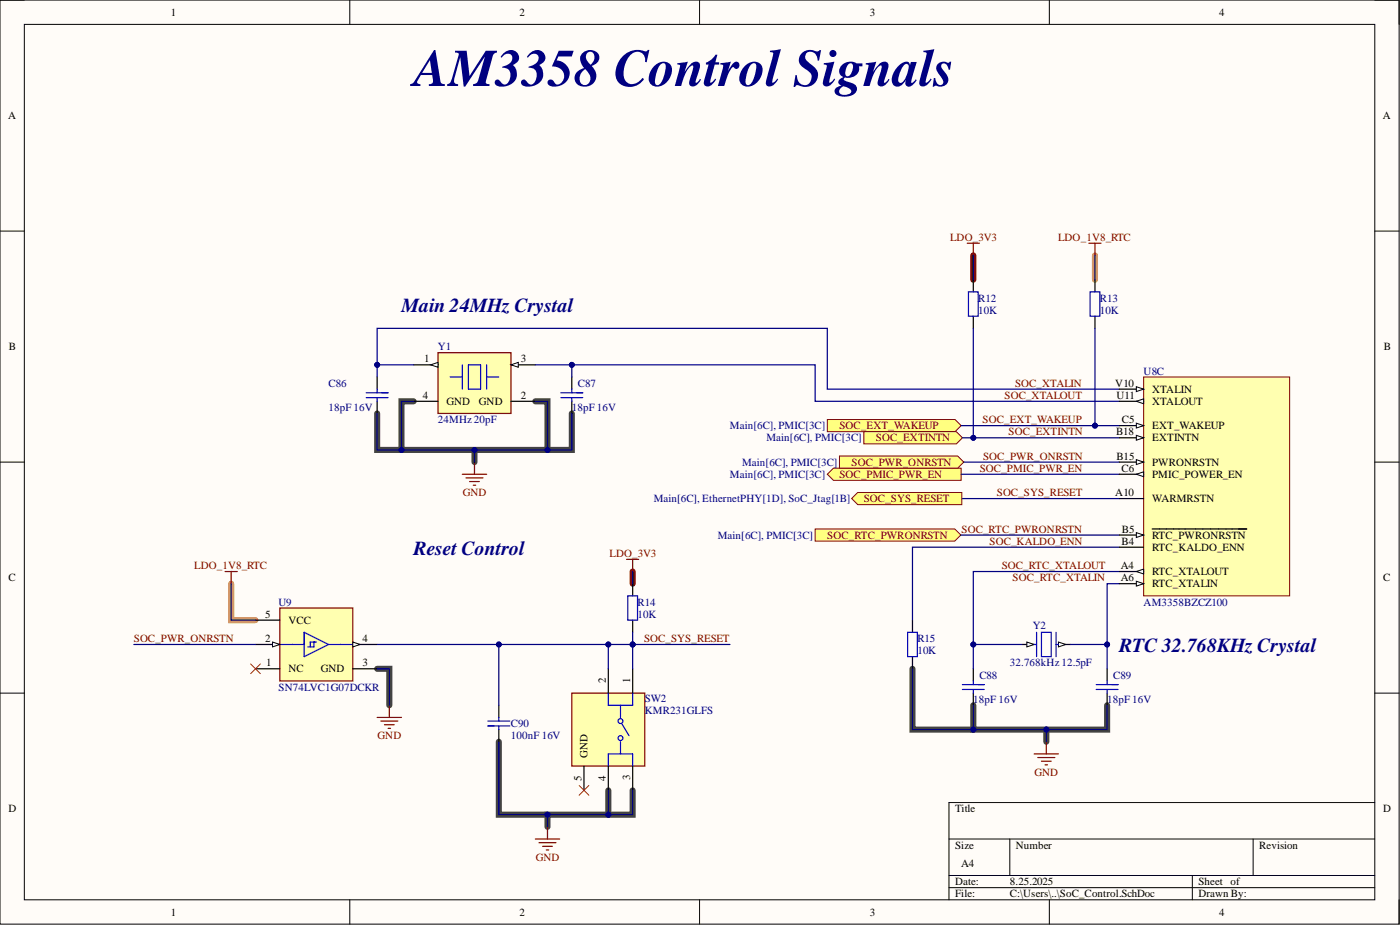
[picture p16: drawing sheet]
<svg xmlns="http://www.w3.org/2000/svg" width="292mm" height="193mm" viewBox="0 0 292 193" stroke-linecap="round" stroke-linejoin="round" font-family="sans-serif">
<defs><g id="words">
<text font-size="11" fill="#000080" x="86.3" y="17.9">AM3358 Control Signals</text>
<g font-size="4.1" fill="#000080">
<text x="83.8" y="65">Main 24MHz Crystal</text>
<text x="86.3" y="115.8">Reset Control</text>
<text x="233.5" y="136.1">RTC 32.768KHz Crystal</text>
</g>
<g font-size="2.3">
<text x="35.6" y="3.3">1</text>
<text x="108.4" y="3.3">2</text>
<text x="181.5" y="3.3">3</text>
<text x="254.4" y="3.3">4</text>
<text x="1.7" y="24.9">A</text>
<text x="288.5" y="24.9">A</text>
<text x="1.9" y="73.1">B</text>
<text x="88.5" y="75.6">1</text>
<text x="108.6" y="75.6">3</text>
<text x="288.7" y="73.1">B</text>
<text x="88.3" y="83.2">4</text>
<text x="108.6" y="83.2">2</text>
<text x="232.7" y="80.7">V10</text>
<text x="232.9" y="83.2">U11</text>
<text x="240.4" y="81.9">XTALIN</text>
<text x="93.2" y="84.5">GND</text>
<text x="99.9" y="84.5">GND</text>
<text x="234" y="88.3">C5</text>
<text x="240.4" y="89.6">EXT_WAKEUP</text>
<text x="240.4" y="84.5">XTALOUT</text>
<text x="232.9" y="90.8">B18</text>
<text x="232.9" y="95.9">B15</text>
<text x="240.4" y="92.1">EXTINTN</text>
<text x="234" y="98.4">C6</text>
<text x="240.4" y="97.2">PWRONRSTN</text>
<text x="240.4" y="99.7">PMIC_POWER_EN</text>
<text x="232.7" y="103.5">A10</text>
<text x="240.4" y="104.8">WARMRSTN</text>
<text x="234" y="113.6">B4</text>
<text x="234" y="111.1">B5</text>
<text x="240.4" y="112.4">RTC_PWRONRSTN</text>
<text x="233.9" y="118.7">A4</text>
<text x="240.4" y="114.9">RTC_KALDO_ENN</text>
<text x="240.4" y="120">RTC_XTALOUT</text>
<text x="1.8" y="121.3">C</text>
<text x="233.9" y="121.3">A6</text>
<text x="240.4" y="122.5">RTC_XTALIN</text>
<text x="288.6" y="121.3">C</text>
<text x="55.3" y="128.9">5</text>
<text x="60.2" y="130.1">VCC</text>
<text x="55.3" y="133.9">2</text>
<text x="75.6" y="133.9">4</text>
<text x="55.5" y="139">1</text>
<text x="60.2" y="140.3">NC</text>
<text x="66.9" y="140.3">GND</text>
<text x="75.6" y="139">3</text>
<text x="126.4" y="142.6" transform="rotate(-90 126.4 142.6)">2</text>
<text x="131.5" y="142.6" transform="rotate(-90 131.5 142.6)">1</text>
<text x="122.6" y="158" transform="rotate(-90 122.6 158)">GND</text>
<text x="121.3" y="162.9" transform="rotate(-90 121.3 162.9)">5</text>
<text x="126.4" y="162.9" transform="rotate(-90 126.4 162.9)">4</text>
<text x="131.5" y="162.8" transform="rotate(-90 131.5 162.8)">3</text>
<text x="1.8" y="169.5">D</text>
<text x="199.3" y="169.5">Title</text>
<text x="288.6" y="169.5">D</text>
<text x="199.3" y="177.1">Size</text>
<text x="212" y="177.1">Number</text>
<text x="262.7" y="177.1">Revision</text>
<text x="199.3" y="184.7">Date:</text>
<text x="200.5" y="180.9">A4</text>
<text x="210.7" y="184.7">8.25.2025</text>
<text x="250" y="184.7">Sheet of</text>
<text x="35.6" y="191">1</text>
<text x="108.4" y="191">2</text>
<text x="181.5" y="191">3</text>
<text x="199.3" y="187.2">File:</text>
<text x="210.7" y="187.2">C:\Users\..\SoC_Control.SchDoc</text>
<text x="250" y="187.2">Drawn By:</text>
<text x="254.4" y="191">4</text>
</g>
<g font-size="2.3" fill="#800000">
<text x="198.3" y="50.2">LDO_3V3</text>
<text x="220.8" y="50.2">LDO_1V8_RTC</text>
<text x="209.6" y="83.2">SOC_XTALOUT</text>
<text x="211.8" y="80.7">SOC_XTALIN</text>
<text x="175.2" y="89.6">SOC_EXT_WAKEUP</text>
<text x="205" y="88.3">SOC_EXT_WAKEUP</text>
<text x="182.8" y="92.1">SOC_EXTINTN</text>
<text x="205.1" y="95.9">SOC_PWR_ONRSTN</text>
<text x="210.4" y="90.8">SOC_EXTINTN</text>
<text x="175.2" y="99.7">SOC_PMIC_PWR_EN</text>
<text x="177.7" y="97.2">SOC_PWR_ONRSTN</text>
<text x="204.4" y="98.4">SOC_PMIC_PWR_EN</text>
<text x="96.5" y="103.5">GND</text>
<text x="180.2" y="104.8">SOC_SYS_RESET</text>
<text x="208" y="103.5">SOC_SYS_RESET</text>
<text x="172.6" y="112.4">SOC_RTC_PWRONRSTN</text>
<text x="200.6" y="111.1">SOC_RTC_PWRONRSTN</text>
<text x="206.5" y="113.6">SOC_KALDO_ENN</text>
<text x="40.5" y="118.7">LDO_1V8_RTC</text>
<text x="127.2" y="116.2">LDO_3V3</text>
<text x="209" y="118.7">SOC_RTC_XTALOUT</text>
<text x="211.3" y="121.3">SOC_RTC_XTALIN</text>
<text x="27.9" y="133.9">SOC_PWR_ONRSTN</text>
<text x="134.4" y="133.9">SOC_SYS_RESET</text>
<text x="78.8" y="154.2">GND</text>
<text x="215.9" y="161.8">GND</text>
<text x="111.8" y="179.6">GND</text>
</g>
<g font-size="2.3" fill="#000080">
<text x="204.1" y="62.9">R12</text>
<text x="204.1" y="65.5">10K</text>
<text x="229.5" y="62.9">R13</text>
<text x="229.5" y="65.5">10K</text>
<text x="91.4" y="73.1">Y1</text>
<text x="68.5" y="80.7">C86</text>
<text x="120.6" y="80.7">C87</text>
<text x="238.6" y="78.1">U8C</text>
<text x="68.5" y="85.7">18pF 16V</text>
<text x="91.4" y="88.3">24MHz 20pF</text>
<text x="119.3" y="85.7">18pF 16V</text>
<text x="152.3" y="89.6">Main[6C], PMIC[3C]</text>
<text x="159.9" y="92.1">Main[6C], PMIC[3C]</text>
<text x="152.3" y="99.7">Main[6C], PMIC[3C]</text>
<text x="154.8" y="97.2">Main[6C], PMIC[3C]</text>
<text x="136.4" y="104.8">Main[6C], EthernetPHY[1D], SoC_Jtag[1B]</text>
<text x="149.8" y="112.4">Main[6C], PMIC[3C]</text>
<text x="58.1" y="126.3">U9</text>
<text x="133" y="126.3">R14</text>
<text x="133" y="128.9">10K</text>
<text x="215.5" y="131.2">Y2</text>
<text x="238.6" y="126.3">AM3358BZCZ100</text>
<text x="191.4" y="133.9">R15</text>
<text x="191.4" y="136.5">10K</text>
<text x="204.3" y="141.6">C88</text>
<text x="210.7" y="139">32.768kHz 12.5pF</text>
<text x="232.3" y="141.6">C89</text>
<text x="58.1" y="144.1">SN74LVC1G07DCKR</text>
<text x="134.5" y="146.4">SW2</text>
<text x="134.5" y="148.9">KMR231GLFS</text>
<text x="203.1" y="146.6">18pF 16V</text>
<text x="231" y="146.6">18pF 16V</text>
<text x="106.6" y="151.7">C90</text>
<text x="106.6" y="154.2">100nF 16V</text>
</g>
</g></defs>
<path d="M0 0h291.9v192.8h-291.9z" fill-rule="evenodd" fill="#fffcf8"/>
<path d="M0 0h291.9v192.8h-291.9z" fill="none" stroke="#000" stroke-width=".21"/>
<path d="M5.1 5.1h281.7v182.6h-281.7z" fill-rule="evenodd" fill="#fffcf8"/>
<g fill="none" stroke="#000" stroke-width=".21">
<path d="M0 0h5.1M5.1 5.1h281.7v182.6h-281.7zM73 0v5.1M146 0v5.1M218.9 0v5.1M286.8 0h5.1v5.1M0 48.2h5.1M286.8 48.2h5.1M0 96.4h5.1M286.8 96.4h5.1M0 144.6h5.1M286.8 144.6h5.1"/>
<path d="M198 175h88.8M210.7 175v7.6M261.5 175v7.6M286.8 167.4h-88.8v20.3M73 187.7v5.1M146 187.7v5.1M198 182.6h88.8M198 185.2h88.8M218.9 187.7v5.1M248.8 182.6v5.1M291.9 187.7v5.1"/>
</g>
<path d="M228.5 53.3v5.1M48.2 121.8v7.6h5.1" fill="none" stroke="#e69138" stroke-width="1.3"/>
<path d="M203.1 53.3v5.1M132 119.2v2.6" fill="none" stroke="#600" stroke-width="1.3"/>
<path d="M78.7 86.3v7.6h5.1M86.3 83.7h-2.5v10.2h30.4v-10.2h-2.5M99 93.9v2.5M119.3 86.3v7.6h-5.1M78.7 139.5h2.5v7.6M190.4 139.5v12.7h12.7M104.1 154.7v15.3h10.1M203.1 147.1v5.1h27.9v-5.1M218.3 152.2v2.5M126.9 164.9v5.1M132 164.9v5.1h-17.8v2.5" fill="none" stroke="#434343" stroke-width="1.3"/>
<path d="M172.6 98.9l1.3-1.2h26.6v2.5h-26.6z" fill-rule="evenodd" fill="#ffff80"/>
<path d="M172.6 98.9l1.3-1.2h26.6v2.5h-26.6z" fill="none" stroke="#800000" stroke-width=".21"/>
<path d="M175.2 95.1h24.6l1.3 1.3-1.3 1.3h-24.6z" fill-rule="evenodd" fill="#ffff80"/>
<path d="M175.2 95.1h24.6l1.3 1.3-1.3 1.3h-24.6z" fill="none" stroke="#800000" stroke-width=".21"/>
<path d="M170.1 110.4h29.1l1.3 1.2-1.3 1.3h-29.1z" fill-rule="evenodd" fill="#ffff80"/>
<path d="M170.1 110.4h29.1l1.3 1.2-1.3 1.3h-29.1z" fill="none" stroke="#800000" stroke-width=".21"/>
<path d="M172.6 87.5h26.7l1.2 1.3-1.2 1.3h-26.7z" fill-rule="evenodd" fill="#ffff80"/>
<path d="M172.6 87.5h26.7l1.2 1.3-1.2 1.3h-26.7z" fill="none" stroke="#800000" stroke-width=".21"/>
<path d="M201.8 50.7h2.5M203.1 50.7v2.6M227.2 50.7h2.5M228.5 50.7v2.6M111.7 175h5.1M112.5 175.8h3.5M113.2 176.6h2M114 177.3h.5M114.2 172.5v2.5" fill="none" stroke="#800000" stroke-width=".25"/>
<path d="M104.1 147.1v2.6M104.1 152.2v2.5" fill="none" stroke="#000" stroke-width=".25"/>
<path d="M101.8 150.4h4.6M101.8 151.4h4.6M104.1 149.7v.7M104.1 151.4v.8" fill="none" stroke="#00f" stroke-width=".25"/>
<path d="M119.3 144.6h15.2v15.2h-15.2z" fill-rule="evenodd" fill="#ffffb0"/>
<path d="M130.7 116.7h2.6M132 116.7v2.5M119.3 144.6h15.2v15.2h-15.2z" fill="none" stroke="#800000" stroke-width=".25"/>
<g fill="none" stroke="#00f" stroke-width=".25">
<path d="M126.9 144.6v2.5h5.1v-2.5M126.9 159.8v-2.5h5.1v2.5M129.5 147.1v2.6M129.5 154.7v2.6M129.7 150.9l1.5 2.6"/>
<circle cx="129.5" cy="150.4" r=".51"/>
<circle cx="129.5" cy="154" r=".51"/>
</g>
<path d="M126.9 139.5v5.1M132 139.5v5.1M121.8 159.8v5.1M126.9 159.8v5.1M132 159.8v5.1" fill="none" stroke="#000" stroke-width=".25"/>
<path d="M120.8 163.9l2.1 2M122.9 163.9l-2.1 2" fill="none" stroke="#f00" stroke-width=".21"/>
<path d="M180.2 90.1h19.3l1.3 1.2-1.3 1.3h-19.3z" fill-rule="evenodd" fill="#ffff80"/>
<path d="M180.2 90.1h19.3l1.3 1.2-1.3 1.3h-19.3z" fill="none" stroke="#800000" stroke-width=".21"/>
<path d="M58.4 126.8h15.2v15.3h-15.2z" fill-rule="evenodd" fill="#ffffb0"/>
<path d="M58.4 126.8h15.2v15.3h-15.2z" fill="none" stroke="#800000" stroke-width=".25"/>
<path d="M58.4 134.4h5.1M63.5 131.9l5 2.5-5 2.6zM65.5 133.9v1.1h-1.3M66 133.9h-1.3v1.1M68.5 134.4h5.1" fill="none" stroke="#00f" stroke-width=".25"/>
<path d="M53.3 129.4h5.1M53.3 134.4h5.1" fill="none" stroke="#000" stroke-width=".25"/>
<path d="M56.9 133.9l1.5 .5-1.5 .6z" fill="#f8fcff"/>
<path d="M56.9 133.9l1.5 .5-1.5 .6z" fill="none" stroke="#000" stroke-width=".21"/>
<path d="M53.3 139.5h5.1M73.6 134.4h5.1" fill="none" stroke="#000" stroke-width=".25"/>
<path d="M73.6 133.9l1.5 .5-1.5 .6z" fill="#f8fcff"/>
<path d="M73.6 133.9l1.5 .5-1.5 .6z" fill="none" stroke="#000" stroke-width=".21"/>
<path d="M78.7 78.6v2.6M119.3 78.6v2.6M78.7 83.7v2.6M119.3 83.7v2.6M73.6 139.5h5.1" fill="none" stroke="#000" stroke-width=".25"/>
<path d="M47 119.2h2.5M48.2 119.2v2.6M78.7 149.7h5.1M79.5 150.4h3.5M80.2 151.2h2M81 152h.5M81.2 147.1v2.6" fill="none" stroke="#800000" stroke-width=".25"/>
<path d="M52.3 138.5l2 2M54.3 138.5l-2 2" fill="none" stroke="#f00" stroke-width=".21"/>
<path d="M76.4 83h4.6M76.4 81.9h4.6M78.7 81.2v.7M78.7 83v.7M117 83h4.6M117 81.9h4.6M119.3 81.2v.7M119.3 83v.7" fill="none" stroke="#00f" stroke-width=".25"/>
<path d="M91.4 73.6h15.2v12.7h-15.2z" fill-rule="evenodd" fill="#ffffb0"/>
<path d="M91.4 73.6h15.2v12.7h-15.2z" fill="none" stroke="#800000" stroke-width=".25"/>
<path d="M86.3 76.1h5.1" fill="none" stroke="#000" stroke-width=".25"/>
<path d="M89.9 76.1l1.5-.5v1z" fill="#f8fcff"/>
<path d="M89.9 76.1l1.5-.5v1z" fill="none" stroke="#000" stroke-width=".21"/>
<path d="M106.6 76.1h5.1M106.6 83.7h5.1" fill="none" stroke="#000" stroke-width=".25"/>
<path d="M106.6 76.1l1.5-.5v1z" fill="#f8fcff"/>
<path d="M106.6 76.1l1.5-.5v1z" fill="none" stroke="#000" stroke-width=".21"/>
<path d="M86.3 83.7h5.1M213.2 134.4h2.6" fill="none" stroke="#000" stroke-width=".25"/>
<path d="M93.9 78.6h2.6M96.5 76.1v5.1M97.7 76.1h2.6v5.1h-2.6zM101.5 76.1v5.1M101.5 78.6h2.6M217.3 131.9h2v5.1h-2z" fill="none" stroke="#00f" stroke-width=".25"/>
<path d="M96.5 98.9h5M97.2 99.7h3.6M99 96.4v2.5M98 100.5h2M98.7 101.2h.6" fill="none" stroke="#800000" stroke-width=".25"/>
<path d="M214.2 133.9l1.6 .5-1.6 .6z" fill="#f8fcff"/>
<path d="M214.2 133.9l1.6 .5-1.6 .6z" fill="none" stroke="#000" stroke-width=".21"/>
<path d="M220.8 134.4h2.6" fill="none" stroke="#000" stroke-width=".25"/>
<path d="M220.8 133.9l1.6 .5-1.6 .6z" fill="#f8fcff"/>
<path d="M220.8 133.9l1.6 .5-1.6 .6z" fill="none" stroke="#000" stroke-width=".21"/>
<g fill="none" stroke="#00f" stroke-width=".25">
<path d="M202.1 60.9h2v5.1h-2zM227.4 60.9h2.1v5.1h-2.1zM131 124.3h2v5.1h-2zM189.4 131.9h2v5.1h-2zM215.8 134.4h.5M216.3 131.9v5.1M220.3 131.9v5.1M220.3 134.4h.5M200.8 143.8h4.6M200.8 142.8h4.6M203.1 142.1v.7M203.1 143.8v.8"/>
<path d="M228.7 143.8h4.6M228.7 142.8h4.6M231 142.1v.7M231 143.8v.8"/>
</g>
<path d="M203.1 58.4v2.5M228.5 58.4v2.5M203.1 66v2.5M228.5 66v2.5M132 121.8v2.5M132 129.4v2.5M190.4 129.4v2.5M190.4 137v2.5M203.1 139.5v2.6M231 139.5v2.6M203.1 144.6v2.5M231 144.6v2.5" fill="none" stroke="#000" stroke-width=".25"/>
<path d="M215.8 157.3h5M216.5 158h3.6M217.3 158.8h2M218.1 159.6h.5M218.3 154.7v2.6" fill="none" stroke="#800000" stroke-width=".25"/>
<path d="M203.1 53.3v5.1M228.5 53.3v5.1M126.9 164.9v5.1" fill="none" stroke="#000080" stroke-width=".25"/>
<circle cx="126.9" cy="170" r=".51" fill="#000080"/>
<circle cx="126.9" cy="170" r=".51" fill="none" stroke="#000080" stroke-width=".21"/>
<path d="M132 164.9v5.1h-17.8v2.5" fill="none" stroke="#000080" stroke-width=".25"/>
<circle cx="114.2" cy="170" r=".51" fill="#000080"/>
<circle cx="114.2" cy="170" r=".51" fill="none" stroke="#000080" stroke-width=".21"/>
<circle cx="126.9" cy="170" r=".51" fill="#000080"/>
<circle cx="126.9" cy="170" r=".51" fill="none" stroke="#000080" stroke-width=".21"/>
<path d="M104.1 154.7v15.3h10.1" fill="none" stroke="#000080" stroke-width=".25"/>
<circle cx="114.2" cy="170" r=".51" fill="#000080"/>
<circle cx="114.2" cy="170" r=".51" fill="none" stroke="#000080" stroke-width=".21"/>
<path d="M126.9 139.5v-5.1h-22.8v12.7" fill="none" stroke="#000080" stroke-width=".25"/>
<circle cx="104.1" cy="134.4" r=".51" fill="#000080"/>
<circle cx="104.1" cy="134.4" r=".51" fill="none" stroke="#000080" stroke-width=".21"/>
<circle cx="126.9" cy="134.4" r=".51" fill="#000080"/>
<circle cx="126.9" cy="134.4" r=".51" fill="none" stroke="#000080" stroke-width=".21"/>
<path d="M126.9 134.4h5.1v5.1" fill="none" stroke="#000080" stroke-width=".25"/>
<circle cx="126.9" cy="134.4" r=".51" fill="#000080"/>
<circle cx="126.9" cy="134.4" r=".51" fill="none" stroke="#000080" stroke-width=".21"/>
<circle cx="132" cy="134.4" r=".51" fill="#000080"/>
<circle cx="132" cy="134.4" r=".51" fill="none" stroke="#000080" stroke-width=".21"/>
<path d="M132 131.9v2.5" fill="none" stroke="#000080" stroke-width=".25"/>
<circle cx="132" cy="134.4" r=".51" fill="#000080"/>
<circle cx="132" cy="134.4" r=".51" fill="none" stroke="#000080" stroke-width=".21"/>
<path d="M228.5 68.5v20.3h-28M200.5 98.9h33M201.1 96.4h32.4M132 119.2v2.6M200.5 111.6h33" fill="none" stroke="#000080" stroke-width=".25"/>
<circle cx="228.5" cy="88.8" r=".51" fill="#000080"/>
<circle cx="228.5" cy="88.8" r=".51" fill="none" stroke="#000080" stroke-width=".21"/>
<path d="M228.5 88.8h5" fill="none" stroke="#000080" stroke-width=".25"/>
<circle cx="228.5" cy="88.8" r=".51" fill="#000080"/>
<circle cx="228.5" cy="88.8" r=".51" fill="none" stroke="#000080" stroke-width=".21"/>
<path d="M27.9 134.4h25.4M78.7 134.4h25.4" fill="none" stroke="#000080" stroke-width=".25"/>
<circle cx="104.1" cy="134.4" r=".51" fill="#000080"/>
<circle cx="104.1" cy="134.4" r=".51" fill="none" stroke="#000080" stroke-width=".21"/>
<path d="M86.3 83.7h-2.5v10.2h30.4v-10.2h-2.5M48.2 121.8v7.6h5.1M78.7 139.5h2.5v7.6" fill="none" stroke="#000080" stroke-width=".25"/>
<circle cx="83.8" cy="93.9" r=".51" fill="#000080"/>
<circle cx="83.8" cy="93.9" r=".51" fill="none" stroke="#000080" stroke-width=".21"/>
<circle cx="99" cy="93.9" r=".51" fill="#000080"/>
<circle cx="99" cy="93.9" r=".51" fill="none" stroke="#000080" stroke-width=".21"/>
<circle cx="114.2" cy="93.9" r=".51" fill="#000080"/>
<circle cx="114.2" cy="93.9" r=".51" fill="none" stroke="#000080" stroke-width=".21"/>
<path d="M119.3 86.3v7.6h-5.1" fill="none" stroke="#000080" stroke-width=".25"/>
<circle cx="114.2" cy="93.9" r=".51" fill="#000080"/>
<circle cx="114.2" cy="93.9" r=".51" fill="none" stroke="#000080" stroke-width=".21"/>
<path d="M78.7 86.3v7.6h5.1" fill="none" stroke="#000080" stroke-width=".25"/>
<circle cx="83.8" cy="93.9" r=".51" fill="#000080"/>
<circle cx="83.8" cy="93.9" r=".51" fill="none" stroke="#000080" stroke-width=".21"/>
<path d="M99 93.9v2.5" fill="none" stroke="#000080" stroke-width=".25"/>
<circle cx="99" cy="93.9" r=".51" fill="#000080"/>
<circle cx="99" cy="93.9" r=".51" fill="none" stroke="#000080" stroke-width=".21"/>
<path d="M233.5 119.2h-30.4v15.2h10.1" fill="none" stroke="#000080" stroke-width=".25"/>
<circle cx="203.1" cy="134.4" r=".51" fill="#000080"/>
<circle cx="203.1" cy="134.4" r=".51" fill="none" stroke="#000080" stroke-width=".21"/>
<path d="M233.5 121.8h-2.5v12.6h-7.6" fill="none" stroke="#000080" stroke-width=".25"/>
<circle cx="231" cy="134.4" r=".51" fill="#000080"/>
<circle cx="231" cy="134.4" r=".51" fill="none" stroke="#000080" stroke-width=".21"/>
<path d="M203.1 134.4v5.1" fill="none" stroke="#000080" stroke-width=".25"/>
<circle cx="203.1" cy="134.4" r=".51" fill="#000080"/>
<circle cx="203.1" cy="134.4" r=".51" fill="none" stroke="#000080" stroke-width=".21"/>
<path d="M203.1 147.1v5.1h27.9v-5.1" fill="none" stroke="#000080" stroke-width=".25"/>
<circle cx="203.1" cy="152.2" r=".51" fill="#000080"/>
<circle cx="203.1" cy="152.2" r=".51" fill="none" stroke="#000080" stroke-width=".21"/>
<circle cx="218.3" cy="152.2" r=".51" fill="#000080"/>
<circle cx="218.3" cy="152.2" r=".51" fill="none" stroke="#000080" stroke-width=".21"/>
<path d="M231 134.4v5.1" fill="none" stroke="#000080" stroke-width=".25"/>
<circle cx="231" cy="134.4" r=".51" fill="#000080"/>
<circle cx="231" cy="134.4" r=".51" fill="none" stroke="#000080" stroke-width=".21"/>
<path d="M218.3 152.2v2.5" fill="none" stroke="#000080" stroke-width=".25"/>
<circle cx="218.3" cy="152.2" r=".51" fill="#000080"/>
<circle cx="218.3" cy="152.2" r=".51" fill="none" stroke="#000080" stroke-width=".21"/>
<path d="M203.1 68.5v22.8" fill="none" stroke="#000080" stroke-width=".25"/>
<circle cx="203.1" cy="91.3" r=".51" fill="#000080"/>
<circle cx="203.1" cy="91.3" r=".51" fill="none" stroke="#000080" stroke-width=".21"/>
<path d="M200.8 91.3h32.7" fill="none" stroke="#000080" stroke-width=".25"/>
<circle cx="203.1" cy="91.3" r=".51" fill="#000080"/>
<circle cx="203.1" cy="91.3" r=".51" fill="none" stroke="#000080" stroke-width=".21"/>
<path d="M200.7 104h32.8M233.5 114.2h-43.1v15.2M190.4 139.5v12.7h12.7" fill="none" stroke="#000080" stroke-width=".25"/>
<circle cx="203.1" cy="152.2" r=".51" fill="#000080"/>
<circle cx="203.1" cy="152.2" r=".51" fill="none" stroke="#000080" stroke-width=".21"/>
<path d="M78.7 78.6v-10.1h93.9v12.7h60.9" fill="none" stroke="#000080" stroke-width=".25"/>
<circle cx="78.7" cy="76.1" r=".51" fill="#000080"/>
<circle cx="78.7" cy="76.1" r=".51" fill="none" stroke="#000080" stroke-width=".21"/>
<path d="M111.7 76.1h58.4v7.6h63.4" fill="none" stroke="#000080" stroke-width=".25"/>
<circle cx="119.3" cy="76.1" r=".51" fill="#000080"/>
<circle cx="119.3" cy="76.1" r=".51" fill="none" stroke="#000080" stroke-width=".21"/>
<path d="M119.3 76.1v2.5" fill="none" stroke="#000080" stroke-width=".25"/>
<circle cx="119.3" cy="76.1" r=".51" fill="#000080"/>
<circle cx="119.3" cy="76.1" r=".51" fill="none" stroke="#000080" stroke-width=".21"/>
<path d="M78.7 76.1h7.6" fill="none" stroke="#000080" stroke-width=".25"/>
<circle cx="78.7" cy="76.1" r=".51" fill="#000080"/>
<circle cx="78.7" cy="76.1" r=".51" fill="none" stroke="#000080" stroke-width=".21"/>
<path d="M132 134.4h20.3" fill="none" stroke="#000080" stroke-width=".25"/>
<circle cx="132" cy="134.4" r=".51" fill="#000080"/>
<circle cx="132" cy="134.4" r=".51" fill="none" stroke="#000080" stroke-width=".21"/>
<path d="M177.7 104l1.3-1.3h21.7v2.6h-21.7z" fill-rule="evenodd" fill="#ffff80"/>
<path d="M177.7 104l1.3-1.3h21.7v2.6h-21.7z" fill="none" stroke="#800000" stroke-width=".21"/>
<path d="M238.6 78.6h30.5v45.7h-30.5z" fill-rule="evenodd" fill="#ffffb0"/>
<path d="M238.6 78.6h30.5v45.7h-30.5z" fill="none" stroke="#800000" stroke-width=".21"/>
<path d="M233.5 81.2h5.1" fill="none" stroke="#000" stroke-width=".25"/>
<path d="M237.1 80.7l1.5 .5-1.5 .5z" fill="#f8fcff"/>
<path d="M237.1 80.7l1.5 .5-1.5 .5z" fill="none" stroke="#000" stroke-width=".21"/>
<path d="M233.5 114.2h5.1M233.5 111.6h5.1" fill="none" stroke="#000" stroke-width=".25"/>
<path d="M237.1 111.1l1.5 .5-1.5 .5z" fill="#f8fcff"/>
<path d="M237.1 111.1l1.5 .5-1.5 .5z" fill="none" stroke="#000" stroke-width=".21"/>
<path d="M233.5 91.3h5.1M240.4 110.4h19.7" fill="none" stroke="#000" stroke-width=".25"/>
<path d="M237.1 90.8l1.5 .5-1.5 .5z" fill="#f8fcff"/>
<path d="M237.1 90.8l1.5 .5-1.5 .5z" fill="none" stroke="#000" stroke-width=".21"/>
<path d="M233.5 88.8h5.1" fill="none" stroke="#000" stroke-width=".25"/>
<path d="M237.1 88.3l1.5 .5-1.5 .5z" fill="#f8fcff"/>
<path d="M237.1 88.3l1.5 .5-1.5 .5z" fill="none" stroke="#000" stroke-width=".21"/>
<path d="M233.5 96.4h5.1" fill="none" stroke="#000" stroke-width=".25"/>
<path d="M237.1 95.9l1.5 .5-1.5 .5z" fill="#f8fcff"/>
<path d="M237.1 95.9l1.5 .5-1.5 .5z" fill="none" stroke="#000" stroke-width=".21"/>
<path d="M233.5 98.9h5.1" fill="none" stroke="#000" stroke-width=".25"/>
<path d="M237.1 98.9l1.5-.5v1z" fill="#f8fcff"/>
<path d="M237.1 98.9l1.5-.5v1z" fill="none" stroke="#000" stroke-width=".21"/>
<path d="M233.5 83.7h5.1M233.5 104h5.1" fill="none" stroke="#000" stroke-width=".25"/>
<path d="M237.1 83.7l1.5-.5v1z" fill="#f8fcff"/>
<path d="M237.1 83.7l1.5-.5v1z" fill="none" stroke="#000" stroke-width=".21"/>
<path d="M233.5 119.2h5.1" fill="none" stroke="#000" stroke-width=".25"/>
<path d="M237.1 119.2l1.5-.5v1z" fill="#f8fcff"/>
<path d="M237.1 119.2l1.5-.5v1z" fill="none" stroke="#000" stroke-width=".21"/>
<path d="M233.5 121.8h5.1" fill="none" stroke="#000" stroke-width=".25"/>
<path d="M237.1 121.3l1.5 .5-1.5 .5z" fill="#f8fcff"/>
<path d="M237.1 121.3l1.5 .5-1.5 .5z" fill="none" stroke="#000" stroke-width=".21"/>
<use href="#words"/>
</svg>
